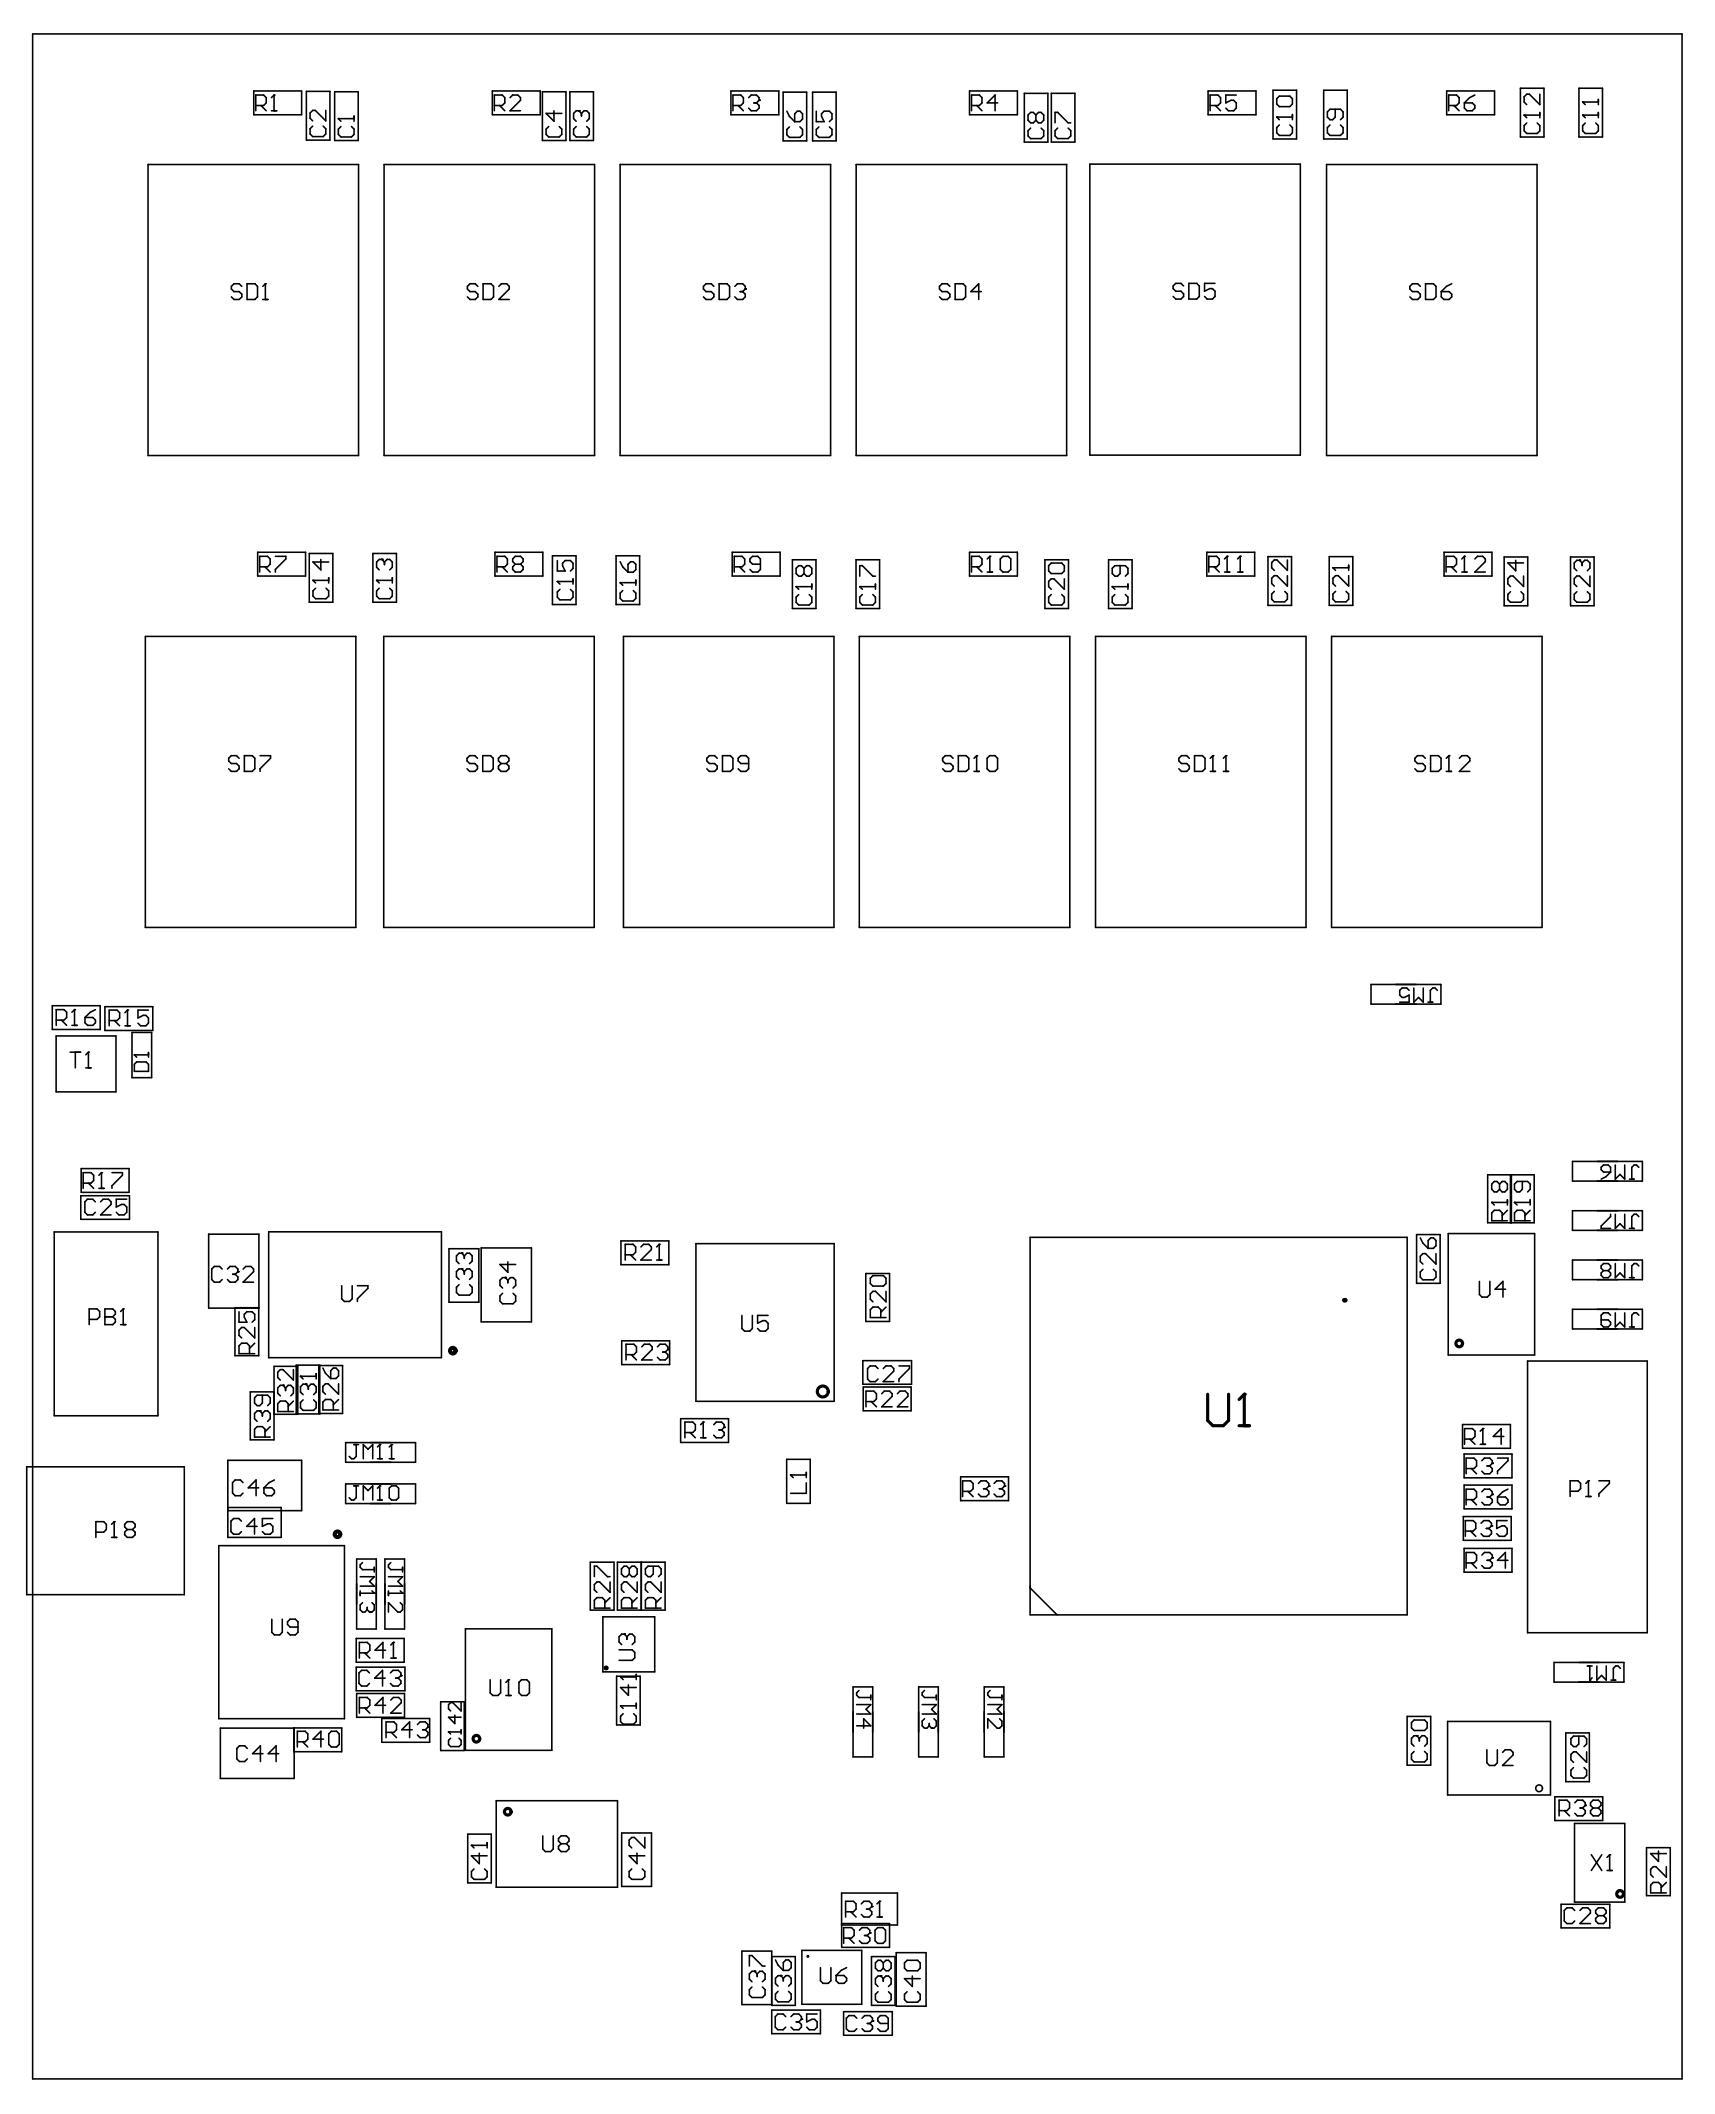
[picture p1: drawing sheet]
<svg xmlns="http://www.w3.org/2000/svg" width="363mm" height="447mm" viewBox="0 0 363 447" stroke-linecap="round" stroke-linejoin="round" font-family="sans-serif">
<g fill="none" stroke="#000" stroke-width=".33">
<path d="M6.9 7.2h349.1v432.7h-349.1zM53.7 19.2h10.1v5.1h-10.1zM64.8 19.3h5v10.4h-5zM70.8 19.4h5v10.3h-5zM104.2 19.2h10.1v5.1h-10.1zM114.8 19.4h5v10.3h-5zM120.6 19.4h5v10.3h-5zM154.7 19.2h10.1v5.1h-10.1zM165.8 19.5h4.9v10.3h-4.9zM172 19.5h5v10.3h-5zM205.2 19.2h10.1v5.1h-10.1zM216.8 19.8h5v10.3h-5z"/>
<path d="M222.5 19.7h5v10.4h-5zM255.7 19.2h10.1v5.1h-10.1zM269.5 19.1h4.9v10.3h-4.9zM280.2 19.1h5v10.3h-5zM306.2 19.2h10.1v5.1h-10.1zM321.8 18.7h5v10.3h-5zM325.9 19.9v2.2l-2.2-2.2h-.5l-.6 .6v1.1l.6 .5M334.2 18.7h5v10.3h-5zM31.3 34.8h44.6v61.6h-44.6zM54.1 22.3h1.7l.6-.5v-1.1l-.6-.6h-1.7v3.3M55.2 22.3l1.2 1.1M57.5 20.7l.5-.6v3.3"/>
<path d="M57.5 23.4h1.1M66.2 26.7l-.6 .5v1.2l.6 .5h2.2l.6-.5v-1.2l-.6-.5M69 23.4v2.2l-2.3-2.2h-.5l-.6 .5v1.1l.6 .6M72.2 26.8l-.6 .5v1.1l.6 .6h2.2l.5-.6v-1.1l-.5-.5M74.9 24.6v1.1M74.9 25.1h-3.3l.6 .6M81.3 34.8h44.6v61.6h-44.6zM104.6 22.3h1.7l.6-.5v-1.1l-.6-.6h-1.7v3.3M105.7 22.3l1.2 1.1M108 20.7l.5-.6h1.1l.6 .6v.5l-2.2 2.2h2.2M116.1 26.8l-.5 .5v1.1l.5 .6h2.3l.5-.6v-1.1l-.5-.5M117.3 23.4v2.3l-1.7-1.7h3.3"/>
<path d="M122 26.8l-.6 .5v1.1l.6 .6h2.2l.5-.6v-1.1l-.5-.5M123.1 24l-.6-.6h-.5l-.6 .6v1.1l.6 .6M123.1 24l.5-.6h.6l.5 .6v1.1l-.5 .6M123.1 24v.6M131.3 34.8h44.5v61.6h-44.5zM155.1 22.3h1.7l.6-.5v-1.1l-.6-.6h-1.7v3.3M156.2 22.3l1.2 1.1M158.5 20.7l.5-.6h1.1l.6 .6v.5l-.6 .6M159.6 21.8h.5M160.1 21.8l.6 .5v.6l-.6 .5h-1.1l-.5-.5M166.5 23.5l.6 1.1 1.1 1.1M167.1 26.9l-.6 .5v1.1l.6 .6h2.2l.6-.6v-1.1l-.6-.5"/>
<path d="M168.8 23.5h.5l.6 .6v1.1l-.6 .5h-1.1v-1.6zM172.8 23.5v2.2h1.6l-.5-1.1v-.5l.5-.6h1.2l.5 .6v1.1l-.5 .5M173.3 26.9l-.5 .5v1.1l.5 .6h2.3l.5-.6v-1.1l-.5-.5M181.2 34.8h44.6v61.6h-44.6zM205.6 22.3h1.7l.6-.5v-1.1l-.6-.6h-1.7v3.3M206.7 22.3l1.2 1.1M211.2 21.8h-2.2l1.6-1.7v3.3M218.2 27.1l-.6 .6v1.1l.6 .5h2.2l.5-.5v-1.1l-.5-.6M219.3 24.3l-.6-.5h-.5l-.6 .5v1.1l.6 .6h.5l.6-.6M219.3 24.3l.5-.5h.6l.5 .5v1.1l-.5 .6h-.6l-.5-.6M219.3 24.3v1.1M223.3 26v-2.2h.6l2.2 2.2h.5"/>
<path d="M223.9 27.1l-.6 .6v1.1l.6 .5h2.2l.5-.5v-1.1l-.5-.6M230.7 34.7h44.5v61.6h-44.5zM256.1 22.3h1.7l.6-.5v-1.1l-.6-.6h-1.7v3.3M257.2 22.3l1.2 1.1M261.7 20.1h-2.2v1.7l1.1-.6h.5l.6 .6v1.1l-.6 .5h-1.1l-.5-.5M270.8 26.4l-.6 .6v1.1l.6 .6h2.2l.6-.6v-1.1l-.6-.6M270.8 20.3h2.2l.6 .6v1.1l-.6 .6h-2.2l-.6-.6v-1.1zM273.6 24.2v1.1M273.6 24.8h-3.4l.6 .5M280.8 34.8h44.5v61.6h-44.5zM281.5 26.4l-.5 .6v1.1l.5 .6h2.2l.6-.6v-1.1l-.6-.6M282.6 23.1v1.7l-.5 .5h-.6l-.5-.5v-1.1l.5-.6h2.2l.6 .6v1.1l-.6 .5"/>
<path d="M306.6 22.3h1.7l.6-.5v-1.1l-.6-.6h-1.7v3.3M307.7 22.3l1.2 1.1M310 21.8h1.6l.6 .5v.6l-.6 .5h-1.1l-.5-.5zM312.2 20.1l-1.1 .6-1.1 1.1M323.2 26l-.6 .6v1.1l.6 .5h2.2l.5-.5v-1.1l-.5-.6M325.9 24.4h-3.3l.6 .5M325.9 23.8v1.1M335.5 26l-.5 .6v1.1l.5 .5h2.3l.5-.5v-1.1l-.5-.6M338.3 21v1.1M338.3 23.8v1.1M338.3 24.4h-3.3l.5 .5M338.3 21.6h-3.3l.5 .5"/>
<path d="M251.6 60h1.7l.6 .5v2.2l-.6 .6h-1.7zM257.2 60h-2.2v1.6l1.1-.5h.5l.6 .5v1.1l-.6 .6h-1.1l-.5-.6M51.2 60.6l-.6-.6h-1.1l-.5 .6v.6l.5 .5h1.1l.6 .6v.5l-.6 .6h-1.1l-.5-.6M52.3 60h1.7l.5 .6v2.2l-.5 .6h-1.7zM55.6 63.4h1.1M55.6 60.6l.6-.6v3.4M101.1 60.6l-.5-.6h-1.1l-.6 .6v.6l.6 .5h1.1l.5 .6v.5l-.5 .6h-1.1l-.6-.6M102.3 60h1.6l.6 .6v2.2l-.6 .6h-1.6zM105.6 60.6l.5-.6h1.1l.6 .6v.6l-2.2 2.2h2.2M151.1 60.6l-.5-.6h-1.2l-.5 .6v.6l.5 .5h1.2l.5 .6v.5l-.5 .6h-1.2l-.5-.6M152.2 60h1.7l.5 .6v2.2l-.5 .6h-1.7zM155.5 60.6l.6-.6h1.1l.6 .6v.6l-.6 .5"/>
<path d="M156.6 61.7h.6M157.2 61.7l.6 .6v.5l-.6 .6h-1.1l-.6-.6M201.1 60.6l-.6-.6h-1.1l-.5 .6v.6l.5 .5h1.1l.6 .6v.5l-.6 .6h-1.1l-.5-.6M202.2 60h1.6l.6 .6v2.2l-.6 .6h-1.6zM207.7 61.7h-2.2l1.7-1.7v3.4M250.5 60.5l-.5-.5h-1.1l-.6 .5v.6l.6 .5h1.1l.5 .6v.5l-.5 .6h-1.1l-.6-.6M300.6 60.6l-.5-.6h-1.1l-.6 .6v.6l.6 .5h1.1l.5 .6v.5l-.5 .6h-1.1l-.6-.6M301.7 60h1.7l.6 .6v2.2l-.6 .6h-1.7zM305.1 61.7h1.6l.6 .6v.5l-.6 .6h-1.1l-.5-.6zM307.3 60l-1.1 .6-1.1 1.1M54.5 116.9h10.2v5h-10.2zM55 119.9h1.6l.6-.5v-1.1l-.6-.6h-1.6v3.3"/>
<path d="M56.1 119.9l1.1 1.1M58.3 117.7h2.2v.6l-2.2 2.2v.5M65.5 117.1h4.9v10.3h-4.9zM67.9 118.4v2.2l-1.7-1.7h3.4M78.9 117.1h5v10.3h-5zM81.4 118.9l-.6-.5h-.5l-.6 .5v1.1l.6 .6M81.4 118.9l.5-.5h.6l.5 .5v1.1l-.5 .6M81.4 118.9v.6M104.8 116.9h10.1v5h-10.1zM105.2 119.9h1.7l.5-.5v-1.1l-.5-.6h-1.7v3.3M106.3 119.9l1.1 1.1M109.1 119.4l-.6-.6v-.5l.6-.6h1.1l.5 .6v.5l-.5 .6"/>
<path d="M109.1 119.4l-.6 .5v.6l.6 .5h1.1l.5-.5v-.6l-.5-.5M109.1 119.4h1.1M116.9 117.6h5v10.3h-5zM118 118.6v2.2h1.6l-.5-1.1v-.5l.5-.6h1.1l.6 .6v1.1l-.6 .5M130.4 117.6h5v10.3h-5zM131.3 118.9l.5 1.1 1.1 1.1M133.5 118.9h.5l.6 .5v1.1l-.6 .6h-1.1v-1.7zM155 116.9h10.1v5h-10.1zM155.4 119.9h1.7l.5-.5v-1.1l-.5-.6h-1.7v3.3M156.5 119.9l1.1 1.1M161 119.4h-1.7l-.6-.6v-.5l.6-.6h1.1l.6 .6v2.2l-.6 .5h-1.1l-.6-.5M167.7 118.4h5v10.4h-5z"/>
<path d="M181.2 118.4h5v10.4h-5zM205.2 116.9h10.1v5h-10.1zM205.6 119.9h1.7l.6-.5v-1.1l-.6-.6h-1.7v3.3M206.7 119.9l1.2 1.1M209 118.3l.5-.6v3.3M212.3 117.7h1.1l.5 .6v2.2l-.5 .5h-1.1l-.6-.5v-2.2zM221.2 118.4h5v10.4h-5zM222.5 119.1h2.2l.6 .6v1.1l-.6 .6h-2.2l-.5-.6v-1.1zM234.6 118.4h5v10.4h-5zM237.1 119.7v1.7l-.6 .5h-.5l-.6-.5v-1.1l.6-.6h2.2l.6 .6v1.1l-.6 .5M255.4 116.9h10.2v5h-10.2zM255.9 119.9h1.6l.6-.5v-1.1l-.6-.6h-1.6v3.3"/>
<path d="M257 119.9l1.1 1.1M259.2 118.3l.5-.6v3.3M262 118.3l.5-.6v3.3M268.4 117.8h5v10.3h-5zM272.5 118.5v2.2l-2.2-2.2h-.6l-.5 .5v1.1l.5 .6M281.4 117.8h4.9v10.3h-4.9zM285.5 119.6v1.1M305.7 116.9h10.1v5h-10.1zM306.1 119.9h1.6l.6-.5v-1.1l-.6-.6h-1.6v3.3M307.2 119.9l1.1 1.1M309.4 118.3l.6-.6v3.3M312.2 118.3l.5-.6h1.1l.6 .6v.5l-2.2 2.2h2.2"/>
<path d="M318.4 117.9h5v10.3h-5zM320.8 118.6v2.2l-1.6-1.7h3.3M332.4 117.9h5v10.3h-5zM334.9 119.1l-.6-.5h-.5l-.6 .5v1.1l.6 .6M334.9 119.1l.5-.5h.6l.5 .5v1.1l-.5 .6M334.9 119.1v.6M30.8 134.7h44.5v61.5h-44.5zM66.8 124.5l-.6 .5v1.1l.6 .6h2.2l.6-.6v-1.1l-.6-.5M69.6 122.3v1.1M69.6 122.8h-3.4l.6 .6M80.3 124.5l-.6 .5v1.1l.6 .6h2.2l.5-.6v-1.1l-.5-.5M81.2 134.7h44.6v61.5h-44.6z"/>
<path d="M83 122.8h-3.3l.6 .6M83 122.3v1.1M118.5 124.7l-.5 .6v1.1l.5 .5h2.2l.6-.5v-1.1l-.6-.6M121.3 122.5v1.1M121.3 123h-3.3l.5 .6M131.8 125l-.5 .5v1.1l.5 .6h2.2l.6-.6v-1.1l-.6-.5M132 134.7h44.5v61.5h-44.5zM134.6 122.7v1.2M134.6 123.3h-3.3l.5 .6M169.1 125.8l-.6 .6v1.1l.6 .5h2.2l.5-.5v-1.1l-.5-.6M170.2 120.3l-.6-.6h-.5l-.6 .6v1.1l.6 .5h.5l.6-.5M170.2 120.3l.5-.6h.6l.5 .6v1.1l-.5 .5h-.6l-.5-.5"/>
<path d="M170.2 120.3v1.1M171.8 123.6v1.1M171.8 124.1h-3.3l.6 .6M181.9 134.7h44.5v61.5h-44.5zM182 121.9v-2.2h.5l2.2 2.2h.6M182.5 125.8l-.5 .6v1.1l.5 .5h2.2l.6-.5v-1.1l-.6-.6M185.3 123.6v1.1M185.3 124.1h-3.3l.5 .6M209 121h1.1M222.5 125.8l-.5 .6v1.1l.5 .5h2.2l.6-.5v-1.1l-.6-.6M225.3 122.5v2.2l-2.2-2.2h-.6l-.5 .5v1.1l.5 .6M231.9 134.7h44.5v61.5h-44.5z"/>
<path d="M236 125.8l-.6 .6v1.1l.6 .5h2.2l.6-.5v-1.1l-.6-.6M238.8 124.1h-3.4l.6 .6M238.8 123.6v1.1M259.2 121h1.1M262 121h1.1M269.7 125.1l-.5 .6v1.1l.5 .6h2.2l.6-.6v-1.1l-.6-.6M272.5 121.8v2.2l-2.2-2.2h-.6l-.5 .6v1.1l.5 .5M281.8 134.7h44.6v61.5h-44.6zM282.7 125.1l-.6 .6v1.1l.6 .6h2.2l.6-.6v-1.1l-.6-.6M285.5 121.8v2.2l-2.3-2.2h-.5l-.6 .6v1.1l.6 .5M285.5 120.1h-3.4l.6 .6M309.4 121h1.1"/>
<path d="M319.7 125.2l-.5 .6v1.1l.5 .5h2.2l.6-.5v-1.1l-.6-.6M322.5 121.9v2.2l-2.2-2.2h-.6l-.5 .5v1.1l.5 .6M333.8 125.2l-.6 .6v1.1l.6 .5h2.2l.5-.5v-1.1l-.5-.6M336.5 121.9v2.2l-2.2-2.2h-.5l-.6 .5v1.1l.6 .6M51.7 159.9h1.7l.5 .6v2.2l-.5 .5h-1.7zM55 159.9h2.3v.6l-2.3 2.2v.5M102.2 159.9h1.6l.6 .6v2.2l-.6 .5h-1.6zM152.9 159.9h1.7l.5 .6v2.2l-.5 .5h-1.7zM202.8 159.9h1.7l.6 .6v2.2l-.6 .5h-1.7zM209.5 159.9h1.1l.6 .6v2.2l-.6 .5h-1.1l-.6-.5v-2.2zM252.8 159.9h1.7l.6 .6v2.2l-.6 .5h-1.7zM302.8 159.9h1.7l.5 .6v2.2l-.5 .5h-1.7z"/>
<path d="M50.6 160.5l-.5-.6h-1.1l-.6 .6v.5l.6 .6h1.1l.5 .5v.6l-.5 .5h-1.1l-.6-.5M101.1 160.5l-.6-.6h-1.1l-.5 .6v.5l.5 .6h1.1l.6 .5v.6l-.6 .5h-1.1l-.5-.5M106.1 161.6l-.6-.6v-.5l.6-.6h1.1l.5 .6v.5l-.5 .6M106.1 161.6h1.1M106.1 161.6l-.6 .5v.6l.6 .5h1.1l.5-.5v-.6l-.5-.5M151.8 160.5l-.5-.6h-1.1l-.6 .6v.5l.6 .6h1.1l.5 .5v.6l-.5 .5h-1.1l-.6-.5M158.5 161.6h-1.7l-.6-.6v-.5l.6-.6h1.1l.6 .6v2.2l-.6 .5h-1.1l-.6-.5M201.7 160.5l-.5-.6h-1.1l-.6 .6v.5l.6 .6h1.1l.5 .5v.6l-.5 .5h-1.1l-.6-.5M206.2 163.2h1.1M206.2 160.5l.5-.6v3.3M251.7 160.5l-.5-.6h-1.1l-.6 .6v.5l.6 .6h1.1l.5 .5v.6l-.5 .5h-1.1l-.6-.5M256.2 163.2h1.1"/>
<path d="M256.2 160.5l.5-.6v3.3M258.9 163.2h1.1M258.9 160.5l.6-.6v3.3M301.7 160.5l-.6-.6h-1.1l-.5 .6v.5l.5 .6h1.1l.6 .5v.6l-.6 .5h-1.1l-.5-.5M306.1 163.2h1.1M306.1 160.5l.6-.6v3.3M308.9 160.5l.6-.6h1.1l.5 .6v.5l-2.2 2.2h2.2M11.1 212.8h10.1v5h-10.1zM11.9 219.2h12.6v11.8h-12.6zM11.9 215.9h1.7l.5-.6v-1.1l-.5-.6h-1.7v3.4M13 215.9l1.1 1.1M15.2 214.2l.6-.6v3.4"/>
<path d="M15.2 217h1.1M18 215.3h1.7l.5 .6v.5l-.5 .6h-1.2l-.5-.6zM20.2 213.6l-1.1 .6-1.1 1.1M22.2 213h10.1v5h-10.1zM23.1 216h1.7l.5-.6v-1.1l-.5-.6h-1.7v3.4M24.2 216l1.1 1.1M26.4 214.3l.6-.6v3.4M26.4 217.1h1.1M27.9 218.5h4.2v9.5h-4.2zM31.4 213.7h-2.2v1.7l1.1-.6h.6l.5 .6v1.1l-.5 .6h-1.1l-.6-.6M290.2 208.3h14.8v4.2h-14.8zM298.3 209.6l-.5-.5h-1l-.5 .5v1l.5 .5h.5l1-.5v1.5h-2"/>
<path d="M299.3 209.1v3l1-1 1 1v-3M302.3 212.1h.9M304.2 209.6l-.5-.5h-.5l-.4 .5v2.5M14.8 222.6h2.3M15.9 222.6v3.4M18.2 226h1.1M18.2 223.2l.5-.6v3.4M28.9 224.7h2l.5 .5v1.5h-3v-1.5zM31.4 222.7v1M31.4 223.2h-3l.5 .5M17.1 253h10.3v5h-10.3zM17.2 247.3h10.1v5h-10.1z"/>
<path d="M17.6 250.4h1.7l.5-.6v-1.1l-.5-.6h-1.7v3.4M18.7 250.4l1.1 1.1M20.2 254.3l-.6-.6h-1.1l-.5 .6v2.2l.5 .6h1.1l.6-.6M20.9 248.7l.6-.6v3.4M20.9 251.5h1.1M21.3 254.3l.5-.6h1.2l.5 .6v.6l-2.2 2.2h2.2M23.7 248.1h2.2v.6l-2.2 2.2v.6M26.8 253.7h-2.2v1.7l1.1-.5h.6l.5 .5v1.1l-.5 .6h-1.1l-.6-.6M314.9 248.6h9.8v10.1h-9.8zM317.4 250.5l-.5-.5h-.6l-.6 .5v1.2l.6 .5h.6l.5-.5M317.4 250.5l.6-.5h.5l.6 .5v1.2l-.6 .5h-.5l-.6-.5M317.4 250.5v1.2"/>
<path d="M318 258.3v-1.6l-.6-.6h-1.1l-.6 .6v1.6h3.4M319.1 254.4h-3.4l.6 .6M319.1 256.1l-1.1 1.1M319.1 253.9v1.1M319.7 248.6v10.1M319.9 248.6v10.1M322.2 250v1.7l-.5 .5h-.6l-.5-.5v-1.2l.5-.5h2.2l.6 .5v1.2l-.6 .5M322.8 258.3v-1.6l-.6-.6h-1.1l-.5 .6v1.6h3.3M323.9 254.4h-3.3l.5 .6M323.9 256.1l-1.1 1.1M323.9 253.9v1.1M332.8 245.8h14.8v4.1h-14.8z"/>
<path d="M332.8 256.2h14.8v4.1h-14.8zM338.9 247l.5-.5h1l.5 .5v1h-1.5l-.5-.5zM340.9 256.9v.5l-2 2v.5h2M340.9 248l-1 1-1 .5M341.9 246.5v3l1-1 1 1v-3M341.9 256.9v3l1-1 1 1v-3M344.9 259.9h1M344.9 249.5h1M346.9 247l-.5-.5h-.5l-.5 .5v2.5M346.9 257.4l-.5-.5h-.5l-.5 .5v2.5M11.5 260.7h21.9v38.9h-21.9zM18.9 279.2h1.6l.6-.6v-1.1l-.6-.5h-1.6v3.3"/>
<path d="M22.2 277h1.7l.5 .5v.6l-.5 .5 .5 .6v.5l-.5 .6h-1.7zM22.2 278.6h1.7M25.5 277.5l.6-.5v3.3M44.2 261.2h10.6v15.6h-10.6zM47 268.5l-.5-.5h-1.1l-.6 .5v2.3l.6 .5h1.1l.5-.5M48.1 268.5l.6-.5h1.1l.6 .5v.6l-.6 .5M49.2 269.6h.6M49.7 276.7h5.1v10.2h-5.1zM49.8 269.6l.6 .6v.6l-.6 .5h-1.1l-.6-.5M50.6 277.6v2.2h1.7l-.6-1.1v-.6l.6-.5h1.1l.5 .5v1.1l-.5 .6M51.5 268.5l.5-.5h1.1l.6 .5v.6l-2.2 2.2h2.2M56.9 260.7h36.5v26.6h-36.5z"/>
<path d="M72.3 272.1v2.7l.6 .6h1.1l.5-.6v-2.7M75.7 272.1h2.2v.5l-2.2 2.2v.6M95 264.2h6.4v11.3h-6.4zM97.2 271.8l-.6 .6v1.1l.6 .6h2.2l.5-.6v-1.1l-.5-.6M98.3 265.7v.6M98.3 269.1v.5M98.3 269.1l.5-.6h.6l.5 .6v1.1l-.5 .5M98.3 265.7l-.6-.5h-.5l-.6 .5v1.1l.6 .6M98.3 269.1l-.6-.6h-.5l-.6 .6v1.1l.6 .5M98.3 265.7l.5-.5h.6l.5 .5v1.1l-.5 .6M101.9 264.1h10.6v15.6h-10.6zM106.4 273.7l-.6 .5v1.1l.6 .6h2.2l.6-.6v-1.1l-.6-.5"/>
<path d="M107.5 270.9l-.6-.6h-.5l-.6 .6v1.1l.6 .6M107.5 270.9l.5-.6h.6l.6 .6v1.1l-.6 .6M107.5 267v2.2l-1.7-1.6h3.4M107.5 270.9v.5M131.4 262.6h10.2v5h-10.2zM132.3 265.5h1.7l.6-.5v-1.1l-.6-.6h-1.7v3.3M133.4 265.5l1.2 1.1M135.7 263.9l.5-.6h1.1l.6 .6v.5l-2.2 2.2h2.2M139 266.6h1.1M139 263.9l.5-.6v3.3M147.3 263.2h29.3v33.3h-29.3zM157 278.3v2.8l.6 .6h1.1l.6-.6v-2.8"/>
<path d="M162.6 278.3h-2.2v1.7l1.1-.6h.5l.6 .6v1.1l-.6 .6h-1.1l-.5-.6M183.3 269.5h5v10.1h-5zM184.2 270.5l.6-.6h2.2l.5 .6v1.1l-.5 .5h-2.2l-.6-.5zM186.4 278.8v-1.7l-.5-.5h-1.1l-.6 .5v1.7h3.3M187.5 273.2v2.3l-2.2-2.3h-.5l-.6 .6v1.1l.6 .6M187.5 276.6l-1.1 1.1M218 261.8h79.8v79.9h-79.8zM299.8 261.2h5v10.4h-5zM300.6 261.9l.6 1.1 1.1 1.2M301.2 268.6l-.6 .5v1.2l.6 .5h2.2l.6-.5v-1.2l-.6-.5M302.8 261.9h.6l.6 .6v1.1l-.6 .6h-1.1v-1.7zM304 265.3v2.2l-2.3-2.2h-.5l-.6 .5v1.1l.6 .6"/>
<path d="M306.5 261h18.3v25.7h-18.3zM313.1 271.1v2.8l.6 .6h1.1l.6-.6v-2.8M318.7 272.8h-2.2l1.6-1.7v3.4M332.8 266.6h14.8v4.2h-14.8zM332.8 277h14.8v4.2h-14.8zM339.4 268.9l-.5 .5v.5l.5 .5h1l.5-.5v-.5l-.5-.5M339.4 268.9l-.5-.5v-.5l.5-.5h1l.5 .5v.5l-.5 .5M339.4 268.9h1M340.9 278.3l-.5-.5h-1l-.5 .5v2l.5 .5h1l.5-.5v-.5l-.5-.5h-1.5M341.9 267.4v3l1-1 1 1v-3M341.9 277.8v3l1-1 1 1v-3M344.9 270.4h1"/>
<path d="M346.9 267.9l-.5-.5h-.5l-.5 .5v2.5M346.9 278.3l-.5-.5h-.5l-.5 .5v2.5M25.5 280.3h1.1M52.8 286.4v-1.6l-.5-.6h-1.2l-.5 .6v1.6h3.3M53.9 280.9v2.2l-2.2-2.2h-.6l-.5 .5v1.2l.5 .5M53.9 284.2l-1.1 1.1M55.5 295.2v1.7l-.5 .5h-.6l-.5-.5v-1.1l.5-.6h2.2l.6 .6v1.1l-.6 .5M55.5 299.1l-.5-.6h-.6l-.5 .6v1.1l.5 .6M55.5 299.1l.6-.6h.5l.6 .6v1.1l-.6 .6M55.5 299.1v.6M58 294.5h-5v10.2h5v-15.6h5v10.2h-5M60.4 293.7l-.5-.6h-.6l-.5 .6v1.1l.5 .6"/>
<path d="M60.4 293.7l.6-.6h.5l.6 .6v1.1l-.6 .6M60.4 293.7v.5M61 298.7v-1.7l-.6-.5h-1.1l-.5 .5v1.7h3.3M62.1 289.8v2.2l-2.2-2.2h-.6l-.5 .6v1.1l.5 .5M62.1 296.5l-1.1 1.1M62.7 288.9h5v10.3h-5zM64.2 296.2l-.6 .6v1.1l.6 .5h2.2l.5-.5v-1.1l-.5-.6M65.3 293.4l-.6-.5h-.5l-.6 .5v1.2l.6 .5M65.3 293.4l.5-.5h.6l.5 .5v1.2l-.5 .5M65.3 293.4v.6M66.9 290.7v1.1M66.9 291.2h-3.3l.6 .6"/>
<path d="M67.5 288.9h5v10.2h-5zM68.3 289.5l.6 1.1 1.1 1.1M70.6 298.4v-1.7l-.6-.6h-1.1l-.6 .6v1.7h3.4M70.6 289.5h.5l.6 .5v1.1l-.6 .6h-1.1v-1.7zM71.7 292.8v2.2l-2.3-2.2h-.5l-.6 .6v1.1l.6 .5M71.7 296.1l-1.1 1.1M131.6 283.7h10.1v5h-10.1zM132.5 286.7h1.7l.5-.6v-1.1l-.5-.6h-1.7v3.4M133.6 286.7l1.1 1.1M135.8 285l.6-.6h1.1l.5 .6v.5l-2.2 2.3h2.2M139.2 285l.5-.6h1.1l.6 .6v.5l-.6 .6M140.3 286.1h.5"/>
<path d="M140.8 286.1l.6 .6v.5l-.6 .6h-1.1l-.5-.6M182.6 287.9h10.3v5h-10.3zM182.7 293.5h10.2v5h-10.2zM183.3 296.6h1.7l.5-.6v-1.1l-.5-.5h-1.7v3.3M184.4 296.6l1.1 1.1M185.8 289.6l-.5-.6h-1.1l-.6 .6v2.2l.6 .6h1.1l.5-.6M186.6 294.9l.6-.5h1.1l.5 .5v.6l-2.2 2.2h2.2M187 289.6l.5-.6h1.1l.6 .6v.5l-2.2 2.3h2.2M189.9 294.9l.6-.5h1.1l.6 .5v.6l-2.3 2.2h2.3M190.3 289h2.2v.6l-2.2 2.2v.6M323.3 288h25.4v57.5h-25.4zM344.9 280.8h1"/>
<path d="M5.7 310.4h33.3v27h-33.3zM48.2 319h11.3v6.3h-11.3v-16.3h15.6v10.7h-15.6M51.4 313.7l-.5-.5h-1.1l-.6 .5v2.2l.6 .6h1.1l.5-.6M54.8 314.8h-2.3l1.7-1.6v3.3M55.9 314.8h1.6l.6 .6v.5l-.6 .6h-1.1l-.5-.6zM56.1 304.1v-1.7l-.6-.5h-1.1l-.5 .5v1.7h3.3M57.2 301.9l-1.1 1.1M58.1 313.2l-1.1 .5-1.1 1.1M73.2 305.3h14.8v4.1h-14.8zM73.2 314h14.8v4.2h-14.8zM74.9 305.7h1M74.9 314.4h1"/>
<path d="M75.4 305.7v2.5l-.5 .5h-.5l-.5-.5M75.4 314.4v2.5l-.5 .5h-.5l-.5-.5M76.9 308.7v-3l1 1 1-1v3M76.9 317.4v-3l1 1 1-1v3M79.9 308.7h1M79.9 306.2l.5-.5v3M79.9 314.9l.5-.5v3M79.9 317.4h1M82.4 308.7h1M82.4 306.2l.5-.5v3M82.9 314.4h1l.5 .5v2l-.5 .5h-1l-.5-.5v-2zM144.1 300.2h10.1v5h-10.1z"/>
<path d="M145 303.1h1.6l.6-.5v-1.1l-.6-.6h-1.6v3.3M146.1 303.1l1.1 1.1M148.3 301.5l.6-.6v3.3M148.3 304.2h1.1M151.1 301.5l.5-.6h1.1l.6 .6v.5l-.6 .6M152.2 302.6h.5M152.7 302.6l.6 .5v.6l-.6 .5h-1.1l-.5-.5M166.5 308.8h5v9.3h-5zM170.7 313.8v2.2h-3.4M170.7 311.6v1.1M170.7 312.1h-3.4l.6 .6M203.3 312.5h10.2v5h-10.2z"/>
<path d="M203.8 315.6h1.6l.6-.6v-1.1l-.6-.5h-1.6v3.3M204.9 315.6l1.1 1.1M207.1 313.9l.5-.5h1.1l.6 .5v.6l-.6 .5M208.2 315h.5M208.7 315l.6 .6v.5l-.6 .6h-1.1l-.5-.6M210.4 313.9l.6-.5h1.1l.5 .5v.6l-.5 .5M211.5 315h.6M212.1 315l.5 .6v.5l-.5 .6h-1.1l-.6-.6M309.6 301.4h10.1v5.1h-10.1zM309.9 307.7h10.1v5h-10.1zM309.9 314.2h10.1v5.1h-10.1zM310 304.5h1.7l.5-.5v-1.2l-.5-.5h-1.7v3.3"/>
<path d="M310.3 310.7h1.7l.5-.5v-1.1l-.5-.6h-1.7v3.4M310.3 317.3h1.7l.5-.5v-1.1l-.5-.6h-1.7v3.3M311.1 304.5l1.1 1.1M311.4 310.7l1.1 1.2M311.4 317.3l1.1 1.1M313.3 302.8l.6-.5v3.3M313.3 305.6h1.1M313.6 309.1l.6-.6h1.1l.6 .6v.5l-.6 .6M313.6 315.7l.6-.6h1.1l.6 .6v.5l-.6 .6M314.8 310.2h.5M314.8 316.8h.5M315.3 310.2l.6 .5v.6l-.6 .6h-1.1l-.6-.6"/>
<path d="M315.3 316.8l.6 .5v.6l-.6 .5h-1.1l-.6-.5M317 308.5h2.2v.6l-2.2 2.2v.6M317 316.8h1.6l.6 .5v.6l-.6 .5h-1.1l-.5-.5zM318.3 304h-2.2l1.6-1.7v3.3M319.2 315.1l-1.1 .6-1.1 1.1M332.3 315.5h1.7l.6-.5v-1.1l-.6-.6h-1.7v3.4M335.7 313.9l.5-.6v3.4M335.7 316.7h1.1M338.4 313.3h2.3v.6l-2.3 2.2v.6M20.3 324.2h1.7l.5-.6v-1.1l-.5-.5h-1.7v3.3M23.6 325.3h1.1M23.6 322.5l.6-.5v3.3"/>
<path d="M26.9 323.6l-.5 .6v.6l.5 .5h1.1l.6-.5v-.6l-.6-.6M26.9 323.6l-.5-.5v-.6l.5-.5h1.1l.6 .5v.6l-.6 .5M26.9 323.6h1.1M46.3 327.1h26.6v36.6h-26.6zM51.1 321.9l-.6-.6h-1.1l-.5 .6v2.2l.5 .5h1.1l.6-.5M54.4 323h-2.2l1.7-1.7v3.3M57.8 321.3h-2.3v1.7l1.1-.6h.6l.6 .6v1.1l-.6 .5h-1.1l-.6-.5M75.5 329.9h4.1v14.8h-4.1zM76.2 333.6h3l-1 1 1 1h-3M76.2 336.6v1M76.7 330.6l-.5 .5v.5l.5 .5h2.5M76.7 339.1l-.5 .5v1l.5 .5h.5l.5-.5"/>
<path d="M78.7 339.1l.5 .5v1l-.5 .5h-.5l-.5-.5M78.7 336.6l.5 .5h-3M79.2 331.6v1M81.5 329.9h4.1v14.8h-4.1zM82.2 333.6h3l-1 1 1 1h-3M82.2 336.6v1M82.7 330.6l-.5 .5v.5l.5 .5h2.5M84.7 339.1l.5 .5v1l-.5 .5h-.5l-2-2v2M84.7 336.6l.5 .5h-3M85.2 331.6v1M124.9 330.6h5.1v10.1h-5.1zM125.8 333.6v-2.2h.6l2.2 2.2h.5"/>
<path d="M129.1 334.7v2.3l-2.2-2.3h-.5l-.6 .6v1.1l.6 .6M129.1 338.1l-1.1 1.1M130.7 330.6h10.1v10.1h-10.1zM133.2 332l.6-.6h.5l.6 .6v1.1l-.6 .5h-.5l-.6-.5M133.2 332l-.6-.6h-.5l-.6 .6v1.1l.6 .5h.5l.6-.5M133.2 332v1.1M134.9 334.7v2.3l-2.3-2.3h-.5l-.6 .6v1.1l.6 .6M134.9 338.1l-1.1 1.1M135.7 330.6v10.1M138.3 331.4v1.7l-.6 .5h-.5l-.6-.5v-1.1l.6-.6h2.2l.5 .6v1.1l-.5 .5M139.9 334.7v2.3l-2.2-2.3h-.5l-.6 .6v1.1l.6 .6M139.9 338.1l-1.1 1.1"/>
<path d="M218 336l5.7 5.7M309.7 320.9h10.2v5h-10.2zM309.9 327.6h10.1v5.1h-10.1zM310.2 324h1.6l.6-.6v-1.1l-.6-.5h-1.6v3.3M310.3 330.7h1.7l.5-.5v-1.1l-.5-.6h-1.7v3.3M311.3 324l1.1 1.1M311.4 330.7l1.1 1.1M313.5 322.3l.5-.5h1.1l.6 .5v.6l-.6 .5M313.6 329.1l.6-.6h1.1l.6 .6v.5l-.6 .6M314.6 323.4h.5M314.8 330.2h.5M315.1 323.4l.6 .6v.5l-.6 .6h-1.1l-.5-.6"/>
<path d="M315.3 330.2l.6 .5v.6l-.6 .5h-1.1l-.6-.5M319 321.8h-2.2v1.6l1.1-.5h.6l.5 .5v1.1l-.5 .6h-1.1l-.6-.6M319.2 330.2h-2.2l1.6-1.7v3.3M57.5 342.6v2.8l.6 .5h1.1l.5-.5v-2.8M63.1 344.3h-1.7l-.5-.6v-.5l.5-.6h1.1l.6 .6v2.2l-.6 .5h-1.1l-.5-.5M75.4 352.8h10.3v5h-10.3zM75.4 346.7h10.1v5h-10.1zM75.5 358.3h10.1v5.1h-10.1zM76.1 349.7h1.6l.6-.5v-1.1l-.6-.6h-1.6v3.4M77.2 349.7l1.1 1.2M77.7 340.1v.5M78.2 354l-.6-.6h-1.1l-.5 .6v2.2l.5 .6h1.1l.6-.6"/>
<path d="M81.5 355.1h-2.2l1.7-1.7v3.4M81.6 349.2h-2.2l1.7-1.7v3.4M82.6 354l.6-.6h1.1l.6 .6v.5l-.6 .6M82.7 359.7l.6-.5h1.1l.5 .5v.6l-2.2 2.2h2.2M82.7 350.9h1.1M82.7 348.1l.6-.6v3.4M83.7 355.1h.6M84.3 355.1l.6 .6v.5l-.6 .6h-1.1l-.6-.6M98.5 344.7h18.3v25.7h-18.3zM103.7 355.4v2.8l.6 .6h1.1l.6-.6v-2.8M107.1 358.8h1.1M107.1 356l.5-.6v3.4"/>
<path d="M110.4 355.4h1.1l.6 .6v2.2l-.6 .6h-1.1l-.6-.6v-2.2zM127.6 342.1h11v11.7h-11zM128 340.3v-1.7l-.5-.5h-1.1l-.6 .5v1.7h3.3M130.5 354.7h5v10.3h-5zM131 349.1h2.8l.6 .6v1.1l-.6 .5h-2.8M132.7 346.3l.6-.5h.5l.6 .5v1.1l-.6 .6M132.7 346.3l-.6-.5h-.5l-.6 .5v1.1l.6 .6M132.7 346.3v.6M133 356.5v2.2l-1.7-1.6h3.4M133.8 340.3v-1.7l-.6-.5h-1.1l-.6 .5v1.7h3.4M134.7 354.3v1.1M134.7 354.9h-3.4l.6 .5"/>
<path d="M138.8 340.3v-1.7l-.5-.5h-1.1l-.6 .5v1.7h3.3M180.6 356.9h4.1v14.9h-4.1zM181.8 357.7l-.5 .5v.5l.5 .5h2.5M184.3 358.7v1M194.4 356.9h4.2v14.9h-4.2zM195.7 357.7l-.5 .5v.5l.5 .5h2.5M198.2 358.7v1M208.3 356.9h4.2v14.9h-4.2zM209.6 357.7l-.5 .5v.5l.5 .5h2.5M212.1 358.7v1M328.9 351.8h14.8v4.1h-14.8zM336 352.5h1"/>
<path d="M336.5 352.5v3l.5-.5M338 352.5v3l1-1 1 1v-3M341 355.5h1M343 353l-.5-.5h-.5l-.5 .5v2.5M52.4 370l-.6-.6h-1.1l-.6 .6v2.2l.6 .5h1.1l.6-.5M55.7 371.1h-2.2l1.6-1.7v3.3M59 371.1h-2.2l1.6-1.7v3.3M62.2 365.6v5.1h10.1v-5.1l-25.7 .1v10.6h15.7v-10.6M62.9 368.6h1.7l.6-.6v-1.1l-.6-.6h-1.7v3.4M64 368.6l1.2 1.1M68.5 368h-2.2l1.6-1.7v3.4M70.1 366.3h1.1l.6 .6v2.2l-.6 .6h-1.1l-.5-.6v-2.2z"/>
<path d="M76.1 361.4h1.6l.6-.6v-1.1l-.6-.5h-1.6v3.3M77.2 361.4l1.1 1.1M80.8 363.6h10.1v5.1h-10.1zM81.6 360.8h-2.2l1.7-1.6v3.3M81.7 366.6h1.7l.5-.6v-1.1l-.5-.5h-1.7v3.3M82.8 366.6l1.1 1.1M87.3 366h-2.3l1.7-1.6v3.3M88.4 364.9l.5-.5h1.1l.6 .5v.6l-.6 .5M89.5 366h.5M90 366l.6 .6v.5l-.6 .6h-1.1l-.5-.6M93.3 360.1h5v10.3h-5zM95.4 367.8l-.5 .5v.8l.5 .5h1.8l.4-.5v-.8l-.4-.5"/>
<path d="M96.3 362.9v1.8l-1.4-1.3h2.7M97.6 360.3v1.7l-1.8-1.7h-.4l-.5 .4v.9l.5 .4M97.6 366v.9M97.6 366.5h-2.7l.5 .4M131.9 362.6l-.6 .6v1.1l.6 .5h2.2l.6-.5v-1.1l-.6-.6M134.7 360.4v1.1M134.7 361h-3.4l.6 .5M181.3 360.7h3l-1 1 1 1h-3M181.3 365.2h3l-1.5-1.5v2M195.2 360.7h3l-1 1 1 1h-3M195.7 363.7l-.5 .5v1l.5 .5h.5l.5-.5M196.7 364.7v.5"/>
<path d="M197.7 363.7l.5 .5v1l-.5 .5h-.5l-.5-.5M209.1 360.7h3l-1 1 1 1h-3M211.6 363.7l.5 .5v1l-.5 .5h-.5l-2-2v2M297.8 363.2h5v10.3h-5zM299.3 370.6l-.5 .6v1.1l.5 .5h2.2l.6-.5v-1.1l-.6-.6M299.3 364h2.2l.6 .5v1.1l-.6 .6h-2.2l-.5-.6v-1.1zM300.4 367.8l-.5-.5h-.6l-.5 .5v1.1l.5 .6M300.4 367.8l.6-.5h.5l.6 .5v1.1l-.6 .6M300.4 367.8v.6M306.4 364.3h21.8v15.5h-21.8zM314.7 370.2v2.8l.6 .6h1.1l.5-.6v-2.8M318 370.8l.6-.6h1.1l.6 .6v.6l-2.3 2.2h2.3"/>
<path d="M331.4 366.7h5v10.3h-5zM333.1 374l-.6 .6v1.1l.6 .5h2.2l.5-.5v-1.1l-.5-.6M334.2 367.4v1.6l-.6 .6h-.5l-.6-.6v-1.1l.6-.5h2.2l.5 .5v1.1l-.5 .6M335.8 370.7v2.2l-2.2-2.2h-.5l-.6 .5v1.2l.6 .5M99 388.1h5v10.3h-5zM100.3 395.5l-.5 .5v1.1l.5 .6h2.3l.5-.6v-1.1l-.5-.5M101.4 392.1v2.3l-1.6-1.7h3.3M103.1 389.9v1.1M103.1 390.5h-3.3l.5 .5M105 381h25.7v18.3h-25.7zM114.9 388.5v2.7l.5 .6h1.2l.5-.6v-2.7M118.8 390.1l-.6 .6v.5l.6 .6h1.1l.5-.6v-.5l-.5-.6"/>
<path d="M118.8 390.1l-.6-.5v-.6l.6-.5h1.1l.5 .5v.6l-.5 .5M118.8 390.1h1.1M131.6 387.9h6.3v11.3h-6.3zM133.7 395.5l-.5 .5v1.1l.5 .6h2.2l.6-.6v-1.1l-.6-.5M134.8 392.1v2.2l-1.6-1.6h3.3M136.5 388.8v2.2l-2.2-2.2h-.6l-.5 .6v1.1l.5 .5M329.1 380.2h10.1v5h-10.1zM330 383.1h1.7l.5-.5v-1.1l-.5-.6h-1.7v3.3M331.1 383.1l1.1 1.1M333.3 385.8h10.6v16.7h-10.6zM333.3 381.5l.6-.6h1.1l.5 .6v.5l-.5 .6M334.4 382.6h.6"/>
<path d="M335 382.6l.5 .5v.6l-.5 .5h-1.1l-.6-.5M336.8 392.5l2.2 3.3M337.2 382.6l-.5-.6v-.5l.5-.6h1.1l.6 .6v.5l-.6 .6M337.2 382.6h1.1M337.2 382.6l-.5 .5v.6l.5 .5h1.1l.6-.5v-.6l-.6-.5M339 392.5l-2.2 3.3M340.2 393l.5-.5v3.3M340.2 395.8h1.1M348.5 391h5v10.1h-5zM351 391.7v2.2l-1.6-1.7h3.3M352.7 395v2.2l-2.2-2.2h-.6l-.5 .5v1.2l.5 .5M352.7 398.3l-1.1 1.1"/>
<path d="M158.6 416v-2.2h.6l2.2 2.2h.5M160.3 417.7l-.6-.6h-.5l-.6 .6v1.1l.6 .5M160.3 417.7l.5-.6h.6l.5 .6v1.1l-.5 .5M160.3 417.7v.5M163.4 414h4.9v10.3h-4.9v-11.4h-6.4v11.3h6.4M164.1 414.7l.6 1.1 1.1 1.1M165.8 418.6l-.6-.6h-.5l-.6 .6v1.1l.6 .6M165.8 418.6l.6-.6h.5l.6 .6v1.1l-.6 .6M165.8 418.6v.6M166.4 414.7h.5l.6 .6v1.1l-.6 .5h-1.1v-1.6zM169.7 412.7h12.7v11.4h-12.7zM173.7 416.3v2.8l.5 .6h1.1l.6-.6v-2.8"/>
<path d="M177 418h1.6l.6 .6v.5l-.6 .6h-1.1l-.5-.6zM178.1 400.6h11.9v6.7h-11.9zM178.1 407h10.2v5.1h-10.2zM178.6 410.1h1.6l.6-.5v-1.2l-.6-.5h-1.6v3.3M179 404.5h1.6l.6-.5v-1.1l-.6-.6h-1.6v3.3M179.2 416.3l-1.1 .6-1.1 1.1M179.7 410.1l1.1 1.1M180.1 404.5l1.1 1.1M181.9 408.4l.6-.5h1.1l.5 .5v.6l-.5 .6M182.3 402.9l.6-.6h1.1l.5 .6v.5l-.5 .6M183 409.6h.6M183.4 404h.6"/>
<path d="M183.6 409.6l.5 .5v.6l-.5 .5h-1.1l-.6-.5M184 404l.5 .5v.6l-.5 .5h-1.1l-.6-.5M184.5 414h5v10.3h-5zM185.6 402.9l.6-.6v3.3M185.6 405.6h1.1M185.8 407.9h1.1l.5 .5v2.3l-.5 .5h-1.1l-.6-.5v-2.3zM187 415.4l.5-.6h.6l.5 .6v1.1l-.5 .5h-.6l-.5-.5M187 415.4l-.6-.6h-.5l-.6 .6v1.1l.6 .5h.5l.6-.5M187 418.7l-.6-.6h-.5l-.6 .6v1.1l.6 .5M187 418.7l.5-.6h.6l.5 .6v1.1l-.5 .5M187 415.4v1.1M187 418.7v.5"/>
<path d="M189.7 413.2h6.3v11.3h-6.3zM192 414.8h2.2l.6 .6v1.1l-.6 .5h-2.2l-.6-.5v-1.1zM193.1 418.1v2.2l-1.7-1.6h3.4M330.4 403h10.3v4.9h-10.3zM333.3 404.3l-.5-.6h-1.1l-.6 .6v2.2l.6 .5h1.1l.5-.5M334.4 404.3l.6-.6h1.1l.5 .6v.5l-2.2 2.2h2.2M338.3 405.4l-.6 .5v.6l.6 .5h1.1l.6-.5v-.6l-.6-.5M338.3 405.4l-.6-.6v-.5l.6-.6h1.1l.6 .6v.5l-.6 .6M338.3 405.4h1.1M351.6 400.5v-1.6l-.6-.6h-1.1l-.5 .6v1.6h3.3M159.2 420.5l-.6 .5v1.1l.6 .6h2.2l.5-.6v-1.1l-.5-.5M163.4 425.3h10.3v5h-10.3z"/>
<path d="M164.7 421.4l-.6 .5v1.1l.6 .6h2.2l.6-.6v-1.1l-.6-.5M166.3 426.7l-.5-.5h-1.1l-.6 .5v2.2l.6 .6h1.1l.5-.6M167.4 426.7l.6-.5h1.1l.5 .5v.6l-.5 .5M168.5 427.8h.6M169.1 427.8l.5 .6v.5l-.5 .6h-1.1l-.6-.6M173 426.2h-2.3v1.6l1.2-.5h.5l.6 .5v1.1l-.6 .6h-1.1l-.6-.6M178.6 425.7h10.3v5h-10.3zM181.4 427.1l-.6-.6h-1.1l-.6 .6v2.2l.6 .5h1.1l.6-.5M182.5 427.1l.5-.6h1.1l.6 .6v.5l-.6 .6M183.6 428.2h.5M184.1 428.2l.6 .5v.6l-.6 .5h-1.1l-.5-.5M185.9 421.5l-.6 .5v1.1l.6 .6h2.2l.5-.6v-1.1l-.5-.5"/>
<path d="M188 428.2h-1.7l-.5-.6v-.5l.5-.6h1.2l.5 .6v2.2l-.5 .5h-1.2l-.5-.5M192 421.5l-.6 .5v1.1l.6 .6h2.2l.6-.6v-1.1l-.6-.5"/>
<circle cx="325.8" cy="378.4" r=".72"/>
</g>
<g fill="#000">
<circle cx="58" cy="20.1" r=".17"/>
<circle cx="71.6" cy="25.1" r=".17"/>
<circle cx="122.5" cy="23.4" r=".17"/>
<circle cx="160.7" cy="21.2" r=".17"/>
<circle cx="270.2" cy="24.8" r=".17"/>
<circle cx="322.6" cy="24.4" r=".17"/>
<circle cx="335" cy="21.6" r=".17"/>
<circle cx="335" cy="24.4" r=".17"/>
<circle cx="56.2" cy="60" r=".17"/>
<circle cx="157.8" cy="61.2" r=".17"/>
<circle cx="80.8" cy="118.4" r=".17"/>
<circle cx="209.5" cy="117.7" r=".17"/>
<circle cx="259.7" cy="117.7" r=".17"/>
<circle cx="262.5" cy="117.7" r=".17"/>
<circle cx="310" cy="117.7" r=".17"/>
<circle cx="334.3" cy="118.6" r=".17"/>
<circle cx="66.2" cy="122.8" r=".17"/>
<circle cx="79.7" cy="122.8" r=".17"/>
<circle cx="118" cy="123" r=".17"/>
<circle cx="131.3" cy="123.3" r=".17"/>
<circle cx="168.5" cy="124.1" r=".17"/>
<circle cx="182" cy="124.1" r=".17"/>
<circle cx="235.4" cy="124.1" r=".17"/>
<circle cx="282.1" cy="120.1" r=".17"/>
<circle cx="206.7" cy="159.9" r=".17"/>
<circle cx="256.7" cy="159.9" r=".17"/>
<circle cx="259.5" cy="159.9" r=".17"/>
<circle cx="306.7" cy="159.9" r=".17"/>
<circle cx="15.8" cy="213.6" r=".17"/>
<circle cx="27" cy="213.7" r=".17"/>
<circle cx="18.7" cy="222.6" r=".17"/>
<circle cx="28.4" cy="223.2" r=".17"/>
<circle cx="21.5" cy="248.1" r=".17"/>
<circle cx="315.7" cy="254.4" r=".17"/>
<circle cx="320.6" cy="254.4" r=".17"/>
<circle cx="22.2" cy="278.6" r=".17"/>
<circle cx="26.1" cy="277" r=".17"/>
<circle cx="50.4" cy="269.1" r=".17"/>
<circle cx="97.7" cy="265.2" r=".17"/>
<circle cx="97.7" cy="268.5" r=".17"/>
<circle cx="106.9" cy="270.3" r=".17"/>
<circle cx="139.5" cy="263.3" r=".17"/>
<circle cx="284.5" cy="275.1" r=".5"/>
<circle cx="55" cy="298.5" r=".17"/>
<circle cx="59.9" cy="293.1" r=".17"/>
<circle cx="63.6" cy="291.2" r=".17"/>
<circle cx="64.7" cy="292.9" r=".17"/>
<circle cx="141.4" cy="285.5" r=".17"/>
<circle cx="263.4" cy="295" r=".33"/>
<circle cx="80.4" cy="305.7" r=".17"/>
<circle cx="80.4" cy="314.4" r=".17"/>
<circle cx="82.9" cy="305.7" r=".17"/>
<circle cx="148.9" cy="300.9" r=".17"/>
<circle cx="153.3" cy="302" r=".17"/>
<circle cx="167.3" cy="312.1" r=".17"/>
<circle cx="209.3" cy="314.5" r=".17"/>
<circle cx="212.6" cy="314.5" r=".17"/>
<circle cx="313.9" cy="302.3" r=".17"/>
<circle cx="315.9" cy="316.2" r=".17"/>
<circle cx="315.9" cy="309.6" r=".17"/>
<circle cx="336.2" cy="313.3" r=".17"/>
<circle cx="24.2" cy="322" r=".17"/>
<circle cx="79.2" cy="337.1" r=".17"/>
<circle cx="85.2" cy="337.1" r=".17"/>
<circle cx="315.7" cy="322.9" r=".17"/>
<circle cx="315.9" cy="329.6" r=".17"/>
<circle cx="78.2" cy="341.1" r=".17"/>
<circle cx="83.3" cy="347.5" r=".17"/>
<circle cx="84.9" cy="354.5" r=".17"/>
<circle cx="107.6" cy="355.4" r=".17"/>
<circle cx="131.3" cy="354.9" r=".17"/>
<circle cx="132.1" cy="345.8" r=".17"/>
<circle cx="336.5" cy="355.5" r=".17"/>
<circle cx="90.6" cy="365.5" r=".17"/>
<circle cx="94.9" cy="366.5" r=".17"/>
<circle cx="131.3" cy="361" r=".17"/>
<circle cx="197.2" cy="365.7" r=".17"/>
<circle cx="299.9" cy="367.3" r=".17"/>
<circle cx="99.8" cy="390.5" r=".17"/>
<circle cx="335.5" cy="382" r=".17"/>
<circle cx="340.7" cy="392.5" r=".17"/>
<circle cx="159.7" cy="417.1" r=".17"/>
<circle cx="165.2" cy="418" r=".17"/>
<circle cx="184.1" cy="409" r=".17"/>
<circle cx="184.5" cy="403.4" r=".17"/>
<circle cx="186.2" cy="402.3" r=".17"/>
<circle cx="186.4" cy="418.1" r=".17"/>
<circle cx="169.6" cy="427.3" r=".17"/>
<circle cx="184.7" cy="427.6" r=".17"/>
</g>
<g fill="none" stroke="#000" stroke-width=".67">
<path d="M255.6 295v5.6l1.1 1.1h2.2l1.2-1.1v-5.6M262.3 296.1l1.1-1.1v6.7M262.3 301.7h2.2M171 413.9v.1M342.6 400.1a.71 .71 0 0 1 1 .6 .71 .71 0 0 1-1 .7 .71 .71 0 0 1-.1-1.2"/>
<circle cx="174.2" cy="294.4" r="1.16"/>
<circle cx="308.9" cy="284.3" r=".71"/>
<circle cx="128.3" cy="352.9" r=".19"/>
<circle cx="100.8" cy="367.9" r=".71"/>
<circle cx="107.5" cy="383.4" r=".71"/>
</g>
<g fill="none" stroke="#000" stroke-width=".85">
<circle cx="95.8" cy="285.8" r=".6"/>
<circle cx="71.4" cy="324.7" r=".6"/>
</g>
</svg>
